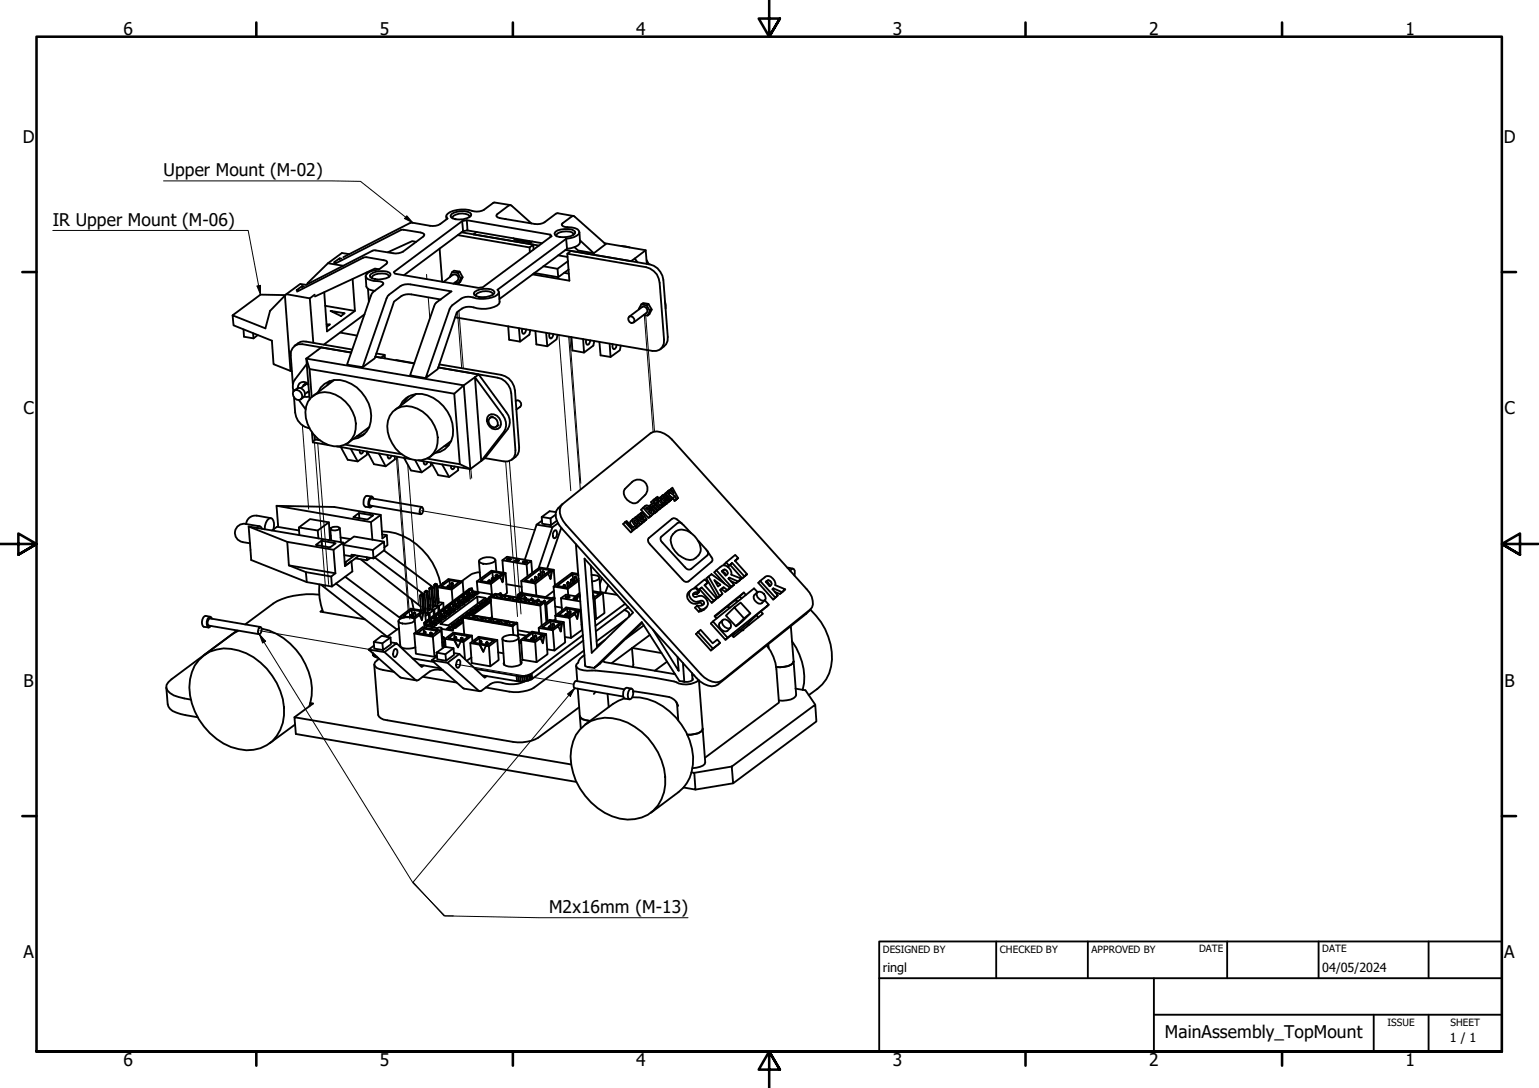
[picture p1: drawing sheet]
<svg xmlns="http://www.w3.org/2000/svg" width="420mm" height="297mm" viewBox="0 0 420 297" stroke-linecap="round" stroke-linejoin="round" font-family="sans-serif">
<defs><g id="words">
<g font-size="4.8">
<text x="33.7" y="9.6">6</text>
<text x="103.7" y="9.6">5</text>
<text x="173.7" y="9.6">4</text>
<text x="243.7" y="9.6">3</text>
<text x="313.7" y="9.6">2</text>
<text x="383.7" y="9.6">1</text>
<text x="6.2" y="38.9">D</text>
<text x="410.5" y="38.9">D</text>
<text x="44.6" y="48.1">Upper Mount (M-02)</text>
<text x="14.4" y="61.6">IR Upper Mount (M-06)</text>
<text x="6.4" y="113.1">C</text>
<text x="410.7" y="113.1">C</text>
<text x="6.4" y="187.4">B</text>
<text x="410.7" y="187.4">B</text>
<text x="149.9" y="249.3">M2x16mm (M-13)</text>
<text x="6.4" y="261.7">A</text>
<text x="410.7" y="261.7">A</text>
<text x="318" y="283.4">MainAssembly_TopMount</text>
<text x="33.7" y="290.9">6</text>
<text x="103.7" y="290.9">5</text>
<text x="173.7" y="290.9">4</text>
<text x="243.7" y="290.9">3</text>
<text x="313.7" y="290.9">2</text>
<text x="383.7" y="290.9">1</text>
</g>
<g font-size="3.4">
<text x="241" y="265.4">ringl</text>
<text x="361" y="265.5">04/05/2024</text>
<text x="395.9" y="284.6">1 / 1</text>
</g>
<g font-size="2.7">
<text x="241" y="260.1">DESIGNED BY</text>
<text x="273" y="260.1">CHECKED BY</text>
<text x="298" y="260.1">APPROVED BY</text>
<text x="327.3" y="260">DATE</text>
<text x="361" y="260">DATE</text>
<text x="378.8" y="280.1">ISSUE</text>
<text x="396" y="280.1">SHEET</text>
</g>
</g></defs>
<!-- layer: Tweak Trail (ISO) -->
<g fill="none" stroke="#000" stroke-width=".27">
<path d="M116.5 74.9v1.3M124.3 77.1v.5M124.7 77.3v.3M116.9 81.1l.4 5.8M124.9 85.2l1.1 15.3M125.3 84.9l1.2 15.7M152.6 91.5l3.2 42.5M155.3 91.9l3.1 41.8M155.6 92l3 39.9M175.9 85.9l2.4 32M176.3 86l2.4 31.8M82.5 116.1l1.8 22.9"/>
<path d="M85.9 120.8l2.9 39.4M86.7 121l3 38.6M108.2 124.6l3.2 42.3M108.5 124.7l3.4 44.3M111.3 126.9l2.9 38M115.1 139.4l30.9 5.3M128.1 128.1l.3 2.7M128.5 127.9l.3 2.6M138 126l3.3 42.3M139.1 125.8l3.1 41.8M70.9 172.2l29.8 5.1M124.5 181.3l32.1 5.5"/>
</g>
<!-- layer: Visible (ISO) -->
<g fill="none" stroke="#000" stroke-width=".51">
<path d="M121.9 59.1v.8M123.3 58.5a5.4 5.4 0 0 1 5-.4l.4 .4-.1 .4a4.9 4.9 0 0 1-5.5 .4l-.1-.4zM128.1 59.3v-.4a3.7 3.7 0 0 0-4.6 .4l.1 .3M137.9 59.8h.1M139.4 56l-4.6-.7-2.7 2a4.7 4.7 0 0 1-4.1 0 7.9 7.9 0 0 0-5.8 1l-.3 .5v.4l.3 .5a5.1 5.1 0 0 1-4.8 1.9l-4.7-.8-.9 .1-18.1 9.3M156.6 59l-4.6-.8-3.3 2.5a4 4 0 0 1-2.8 .4l-9.4-1.6-.6-.1-.4-.6 3.8-2.8 .3 .1 5.5 4.9M81.1 79.6l18.5-9.4 5.2 .8 .9 .4v.3l-.2 .4-2.1 1.5a4.3 4.3 0 0 0-3.6 1.7l.1 .4a5 5 0 0 0 3.9 1.1l.5 .2 .3 .5-3.1 2.6-6.8 19.5 4.3 .7 6.5-18.8 .7-1.1 3.1-2.3a4 4 0 0 1 2.8-.5l11.2 2-4.6 3.4-6.7 19.5 4.2 .7M82.5 78.1v.4M83 78.2l-.5-.1-1.5 1.1 .5 .1M88.5 79.8l.8 10.7 7.6-5.6M89.5 71.9l4.2 .7M91.2 72.1l18.5-9.4 5.2 .8 .9 .4-.2 .7-5.6 4.1a4.2 4.2 0 0 1-2.7 .4l-5.1-.8-.5 .1-18.1 9.4-1.6-.3-3.8 2.8-4.5 4.6-1.2 4.7-9-3.5 .3 2.7 10.4 4.2 .5 6.4 4.6 1.9"/>
<path d="M92.7 70.5v.4M93.2 70.6l-.5-.1-1.5 1.1 .5 .1M95.4 69.4l-2.1-.3-3.8 2.8-5.6 5.7M96.3 76.2l.6 8.7-8.1-1.4M99.8 75.4l.2 2.8a2.25 2.25 0 0 0 2.3 1.2M100.1 74.4v.4M100.5 78.8l.2 3.5M101.2 74.9a5.5 5.5 0 0 1 5.2-.4l.2 .4a1.94 1.94 0 0 1-2.2 1.3 4.5 4.5 0 0 1-3.3-.5l-.1-.5zM103.5 73.5l-1.1-.2-16.4 7.6M106.2 75.6v-.3a3.4 3.4 0 0 0-3.7-.4l-1 .7 .1 .4M107.5 74.3l18.7-13.9 1.2-.3 22.8 4 .4 .4-18.8 13.9-1.2 .2-22.8-3.9zM113.6 66l-1.1-.2-6.6 3.1"/>
<path d="M120 67.9l.7 9M121 77l2.7-2a1.09 1.09 0 0 1 1.5 1.2l-.3 .4-1.1 .9M123.4 74.3l1.6 .2 .5-.3 .8 1.5M124.2 77.1l1 .2M125 74.5l.8 1.6 .5-.4-.6 1.2-.5 .4 .6-1.2M125 64.2l19.6 3.3M125.5 74.2l-1.5-.3-.6 .4-.5 1.3M126 63.4l21.1 3.6M126.2 60.4l.2 2.7-16.2 12.1M127.4 60.1l.2 2.8-1.2 .2M127.6 62.9l20.4 3.5M129.6 79.7a5.4 5.4 0 0 1 5.1-.4l.3 .4-.1 .4a4.9 4.9 0 0 1-5.4 .4l-.2-.4z"/>
<path d="M130.1 63.3l-.8 .7M140.1 65l.5 .5 4.3 .7M144.5 65.8l.4 .4M144.6 67.5l1-.7 .1 1.3M144.6 67.5l.1 1.4M145.3 65.9l-.4 .3M145.9 74.5l6.5 1.2M150.2 64.1l.1 .6M151.6 63.3a5.6 5.6 0 0 1 5.1-.3l.3 .3a2.04 2.04 0 0 1-2.2 1.4 4.1 4.1 0 0 1-3.3-.6l-.1-.4zM152.2 73.4l.2 2.3 2.9-2.1M152.4 69.7l2.5 .5M154 74.5l1.3 .2"/>
<path d="M154.4 68.2l23 4a4.8 4.8 0 0 1 3.7 4.2l1.2 15.6a3.4 3.4 0 0 1-2 3.4M154.6 65.2l-18.8 13.9 .3 .5a1.79 1.79 0 0 1-1.8 1.6 9.3 9.3 0 0 1-5.8-.1 3.6 3.6 0 0 0-2.6 .4l-2.5 1.9-.7 1-6.5 18.8 3.3-2.4 5.2-15.5a4.7 4.7 0 0 1 5.6-1.1 7.1 7.1 0 0 0 6-1.3l.1-.5-.2-2.7M154.6 65.2a5.4 5.4 0 0 0 3.4-1.3l.2-.4a1.88 1.88 0 0 0-2.2-1.4 3.2 3.2 0 0 1-2.6-.6v-.3l.2-.3 2.9-2 8.9 7.8-3.3 2.4-3.7-3.5M154.6 65.2l.2 2.7-18.5 13.7M154.9 69.3l21.5 3.6a4.8 4.8 0 0 1 3.7 4.3l1.2 15.6a2.68 2.68 0 0 1-3.2 3l-53.8-9.2M155.1 71.3l-2.9 2.1-3.9-.7M155.9 68.5l-1 .8 .5 7.3-10-1.7M156.5 64.1v-.4a4 4 0 0 0-4.6 .4l.1 .4M156.8 67.5l1 .9 4.3 .7M158.2 63.4l.2 2.7a2.56 2.56 0 0 1-2.4 1.6l-1.2 .2M165 66.4l11.3 1.9 .3 3.8M169.7 67.2l2.3 .3"/>
<path d="M173.3 70.6l.8 1M173.3 70.6l-1 .7M176.3 68.3l-3 2.3M176.5 71l.7 1.2M66.5 90l.1 1.9 2.6 .5 1.2-.9M69.1 91l.1 1.4M77.8 80.7l1.5 20.6M77.9 80.6l-6.8-.2-7.6 5.7M78.2 80.3l6.4 1.2 1.3-1.1M80.4 94.4a3.3 3.3 0 0 1 3.2-1.1l12.5 2.1M83.6 97.9l.9 2.9 .6 7.6M83.6 97.9l43 7.3-2.6 2.3-39.5-6.7"/>
<path d="M83.6 97.9l.9 11.2M83.8 99.4l-3.3 4.2a3.4 3.4 0 0 0-.4 3.2M84.6 81.5l.9 12.1M87.7 94.9l-4.1 3M89.2 88.6h.9l-.9 .6M90.2 84.9l3.9 .6-1 .8zM92.8 90.8l4.7 .8M95.9 96.3l-13.4-2.3a2.71 2.71 0 0 0-3.1 3.1l.5 7.7M99.5 85.8l-11.1 8.3M102.7 96.5l2.3 .4M105.1 97.8l-.1-.9-1 .7-1.5-.2 10.6 1.8M108.1 98.3l5 .9"/>
<path d="M120 99.5l16.8 2.8a4.7 4.7 0 0 1 3.8 4.3l1.1 15.6a3.3 3.3 0 0 1-2 3.3M120.3 81.8l-8-1.4a5 5 0 0 0-4.7 1.9l-5.3 15.5-3.3 2.5M134.6 80.5v-.4a3.8 3.8 0 0 0-4.7 .3l.1 .4M138.7 89.1l.3 3.7 3 .5M141.7 89.6l.3 3.7 2.5-1.9 .3-1.2M142.6 89.8l-.1 .6 .4 .8 .3-.2 .4-1M146.2 90.3l.2 3.7 3 .5 2.6-1.9 .2-1.2M149.1 90.9l.3 3.6M150 91l-.1 .7 .4 .7 .3-.1 .5-1.1M156 92.1l.3 3.6 3.1 .6M159.2 92.6l.2 3.7 2.6-2 .2-1.2M160 92.8v.6l.3 .8 .4-.2 .5-1.1"/>
<path d="M163.6 93.3l.4 3.7 2.7 .5 2.5-1.9 .3-1.3M166.4 93.8l.3 3.7M167.3 94l-.1 .6 .4 .8 .6-.6 .1-.6M171.8 86.5l3.5-2.7a1.09 1.09 0 0 1 1.5 1.2l-.3 .4-3.5 2.7M171.8 86.4a1.13 1.13 0 0 1 1.4 1.3l-.3 .4-.5 .1a1.06 1.06 0 0 1-.6-1.8zM175.1 83.1l1.4 .3 .5-.4 .9 1.5M175.8 86l1 .2M176.5 83.4l.9 1.5 .5-.4-.6 1.3-.5 .4 .6-1.3M177 83l-1.4-.3-.5 .4-.7 1.3M181.5 82.3l.2 2M79.3 101.3h.4M80.1 106.9a1.51 1.51 0 0 1 2 .1 1.51 1.51 0 0 1 .1 2 1.62 1.62 0 0 1-1.8-.4 1.62 1.62 0 0 1-.3-1.7z"/>
<path d="M80.1 106.7v.2M80.3 108.4l.3 4.2a4.6 4.6 0 0 0 3.9 4.3M80.3 106.6l.8-.5a1.52 1.52 0 0 1 1.8 .5 1.52 1.52 0 0 1 0 1.8l-.8 .6M81.6 109.2l1.8 2.5M83.3 104.8l-.1 .3M83.4 104.8l-.1 .2M83.6 104.8l-1.5 1.2M84.1 104.8a1.65 1.65 0 0 0-1.8-.4 1.65 1.65 0 0 0-1 1.6M84.2 105l-1-.2-.5 .7M84.3 107l-.4 .1M84.3 106.8l-1.1 .8M84.5 108.3h-1.4"/>
<path d="M84.9 108.6a6.2 6.2 0 0 1 8.1 0 9.3 9.3 0 0 1 3.8 10 5.6 5.6 0 0 1-8.5 2.2 9.1 9.1 0 0 1-4.2-11.1zM85.2 118l.2 2.8M85.9 118.9l.1 1.1M86.9 107a5.7 5.7 0 0 1 7.5-2.9 10.2 10.2 0 0 1 6.4 12.5 5.3 5.3 0 0 1-4.4 3.3M90 104.1l-.7 1M91.2 103.7l-5.7 4.4M99.5 118.5l-2.1 .6M100.8 116.6l-5.7 4.3M107.3 112.4a6.2 6.2 0 0 1 8.1 0 9.3 9.3 0 0 1 3.7 10 5.6 5.6 0 0 1-8.5 2.2 9 9 0 0 1-4.2-11.1zM109.2 110.9a5.7 5.7 0 0 1 7.5-3 10.2 10.2 0 0 1 6.5 12.5 5.3 5.3 0 0 1-4.5 3.3M111.5 108.3l-1.3 1.8M113.6 107.6l-5.7 4.3"/>
<path d="M119.6 100.3l16.2 2.8a4.7 4.7 0 0 1 3.8 4.3l1.1 15.5a2.6 2.6 0 0 1-3.1 3.1l-5.2-.9M124 107.5l1.5 19.2M129.7 103l7.5 10.3a4 4 0 0 1 .4 4.5l-6.2 8zM133.4 113.4a2.36 2.36 0 0 1 2.7 .5 2.36 2.36 0 0 1 .4 2.7 2.21 2.21 0 0 1-2.4 .3 2.21 2.21 0 0 1-1.2-2.1l.1-.8zM133.9 114a1.58 1.58 0 0 1 1.7 .6 1.58 1.58 0 0 1 0 1.8 1.5 1.5 0 0 1-2-.5 1.5 1.5 0 0 1 .3-1.9zM134.3 113.7l-.6 .4M136.1 116.1l-.6 .4M140.8 109.5v-.1a1.09 1.09 0 0 1 1.5 1.2l-.3 .4-1 .8M75.5 138.1l15.7 .3 12.7 2.2M85.4 120.8l4.3 .7M87.3 120.2l-1.3-.2-.6 .8M91.9 121.9l1.1 .1"/>
<path d="M94.2 121.4l15.5 2.6M95.8 122.5l1.9 3.5 2.5-1.9-.1-.9M95.8 122.5l4.5 .8 1.8 3.4 3.2 .6 2.5-1.9v-.8M95.8 122.5l-2.8-.5 1.9 3.5 2.8 .5M98.2 122.9v.6l.5 .4 .6-.8M100.3 123.3l3.1 .5 1.9 3.5M101.5 135.6l-1.2-.2a1.45 1.45 0 0 0-1 1.7l.1 1 .4 .3 1.2 .1M102 136.2l-.5-.6a2.11 2.11 0 0 0-.5 2.9l.7-.3M103.4 123.8l6.9 1.2M105.8 124.3l.2 .8 .4 .1 .5-.8M112.1 125.3l-1.8-.3 1.9 3.4 2.9 .6M113.3 125.7l1.8 3.3 2.6-1.9-.1-.8"/>
<path d="M114.3 125.7l3.4 .6 1.9 3.4 3 .5 2.5-1.8-.1-.8M114.8 138.7l.3-.3a1.14 1.14 0 0 1-.2 2 1.19 1.19 0 0 1-.1-1.7zM115.2 138.4l-13.7-2.3a1.31 1.31 0 0 0-.4 1.9l13.8 2.4M115.6 125.9l.3 .9 .3 .1 .5-.8M116.6 125.2l8.9 1.5M117.7 126.3l3 .5 1.9 3.4M120.7 126.8l7.7 1.3M122.5 121.5l-1.2 .3M123.1 127.2v.5l.5 .4 .5-.7M123.1 120.4l-5.7 4.3M125.5 126.7l2.9 1.4M132.4 125.1l6.2-8a3.8 3.8 0 0 0-.4-4.5l-7.5-10.4-4.1 3 1.8 22.9"/>
<path d="M132.4 125.1l-4 3M151.8 139.8l-1.7-.2-2.2 1.5 .1 1.9 2.4 .4-.1-1.9-2.4-.4M153.5 137.7a3.7 3.7 0 0 0-.8 5.7l37.5 41.8a4.8 4.8 0 0 0 5.8 1.7l24-19.3 1.3-1.2M153.6 137.6l24-19.3a4.8 4.8 0 0 1 5.9 1.7l36.7 40.8a4.9 4.9 0 0 1 1.5 5l-24.6 20a4.7 4.7 0 0 1-5.8-1.7l-36.8-40.9a5 5 0 0 1-1.4-5zM172.5 131.6l-1.9 1.9a2.88 2.88 0 0 0 2.9 3.9 7.6 7.6 0 0 0 3.1-3.1 2.51 2.51 0 0 0-1-3 2.51 2.51 0 0 0-3.1 .3M175.6 138.6l-.6 .6 2 2.2 1.3-1.1M175.6 138.6l.8-.6a.81 .81 0 0 1 1 .9 .94 .94 0 0 1 .9 .5 .94 .94 0 0 1-.1 1l-.6 .5zM176.3 138.7l.3-.2a.33 .33 0 0 1 .4 .3 .33 .33 0 0 1-.2 .4zM176.6 138.5l-.2 .3M177.1 139.6l.6-.2 .2 .5-.3 .2zM177.2 138.4l.3-.3 .4 .4M177.4 138.9h.1"/>
<path d="M177.4 139.4l-.2 .2M177.5 138.1a.86 .86 0 0 1 1.4-.3l1.1 1.2M177.7 137.7l-.5 .6M177.9 138.5l.2 .2-.3 .2M177.9 138.5l-.4 .4zM177.9 138.5l.4-.5 .3 .1-.5 .6M178.3 136.6l.4 .4-.5 .5M178.6 137.1l.3 .4-.1 .2M178.6 138.2a.81 .81 0 0 0-.3 1 .81 .81 0 0 0 1 .4l.2-.5 .1 .1-.1 .2M178.9 137.5l.2-.1-.3 .3M179.1 137.4l1 1.1h.6l.2-.3-.3-.4-.3 .2M179.1 135.9l-.4 .4"/>
<path d="M179.2 138.8l-.3 .3-.2-.4 .1-.2 .4 .3-.3 .3M179.4 139.6l-1 .6M179.5 136.4l-.1 .1M179.6 139.2l.4-.2-.7 .7M179.8 136.8l-.4 .3 .8 .9 .4-.2M179.8 136.9l-.4-.4-.3 .3-.5-.5-.9 .8 .4 .4M179.9 136.7l1.1 1.1 .2 .1 .6-.4-.4-.4M179.9 136.7l-.1 .1-.7-.9 .4-.3 .4 .5 .4-.3 .3 .4-.3 .2 .8 .9 .3-.2M179.9 136.7l-.4 .5M180.6 136.2l-.3 .3M180.8 138.4l-1 .7M180.8 135.2l-.5 .6"/>
<path d="M181.2 135.6l.5 .1-.5 .4zM181.4 137.1l-.2 .2M181.6 134.7l1.6 1.7-.6 .6 .9-.9-.3 .3M181.7 137.7l-1 .7M181.9 136.2l.2 .2M182.3 135.8a1.07 1.07 0 0 0-1.4-.6 1.21 1.21 0 0 0 .3 1.6 1.21 1.21 0 0 0 1.6-.1l.1-.2-.4-.4-.6 .5M182.3 134.2l-.3 .3M182.4 136.3l-.5 .4-.4-.3 .8-.6-.7 .7M182.4 136.1v.2M182.4 136.3l-.3 .3M182.6 136.9l-1 .8M182.8 135.3l1 .7 .3 .8 1-.9-.4 .4"/>
<path d="M182.8 133.8l.8-.7 1.5 2.8M183.2 133.5l.8 1.2-1.2-.9-.5 .4-.1 .5-.2-.3-.8 .7M183.8 136l.5-.6-1.9-1.3 .4 .5-.3 .4 1 1.1M184.3 135.4l.4 .9-.6 .5M66.2 148l2.1 .3M67.1 143.1l3.8 .6M67.1 143a2.51 2.51 0 0 0-2.9 2.1 2.51 2.51 0 0 0 2 2.9M67.9 143.7l10.5 4.2M70.1 144.1l.4-.4h.4l.7 .7M70.1 140.8l3.9 .7M70.1 140.8a2.51 2.51 0 0 0-2.9 2.3M72.3 144.5a3 3 0 0 1 1.6-3 1.73 1.73 0 0 1 .9 2.1l-.1 .9"/>
<path d="M74.7 144.5l-.5 .3M74.7 144.5l.9-.7 6.1 1M78.9 154.4l4.6 1.8 6.9 1.2M78.9 154.4l12.7 2.1M81.6 144l5.1 .8M81.7 146.1l-.1-2.1 3-2.3 5.2 .9 .3 4.6-.4 .3M83.5 156.2l.3 2.7M86.2 148.8l1.6-1.2 3.8 .7-1.5 1.2zM87.2 159.6a17.2 17.2 0 0 0 1 7.5M87.6 159.6l18.1 14.2M87.8 147.6l.1 1.4M89.8 142.6l-3.1 2.2 .2 2.2"/>
<path d="M90 146.2l.3 .1M90.2 144.4l.2 3.2M90.4 144.1a2.26 2.26 0 0 1 2.4 .1 1.85 1.85 0 0 1-2.6 .2zM91.1 150.1l2.6-2 .5 6.4 1.7-1.3 .3 2.8-5.6 4.1-.2-2.7 1.2-.9zM91.1 150.1l-12.7-2.2 .5 6.5M91.7 159.3l16.7 12.6M92.8 144.2l.3 3.9M93 146.7l2.7 .5M93.7 148.1l-25.8-4.4 .7 9.2 15.2 6 6.8 1.2M93.7 148.8l8.1 1.4M94 151.6l1.9 .3M94.1 153.4l.3 .1"/>
<path d="M94.2 157.5l15 11.2M96.5 141.2l1.5-1.1 3.9 .6-1.6 1.1zM96.5 151.5l-.6 .4v-.5l6.1 1 3-2.2-.2-2.3-3 2.3 .2 2.2M96.9 151.6l-2.5 1.9v.9l-.2-.1M98 140.1l.1 1.4M98 151.8l-3.6 2.6M98.5 152.7l16.4 12.9M100.1 152.1l.1 .9-3.2-.6M101.2 152.3l-1 .7M101.3 142.5l-25.8-4.4 .4 5.7M101.7 147.4l-.4-4.9 2.6-1.9 .5 6.4 1.2-.9 .2 2.7-.9 .7M102.3 152.2l13.7 10.2"/>
<path d="M104.3 145.1a16.7 16.7 0 0 1 14.8 10.5l1.2 4.2M104.3 145.9l1.3 .2M104.8 147.9l-8.2-1.4-2.9 2.1M104.8 150.3l13.8 10.3M118.5 159.7l.4 5.3M118.9 159.4l.1 .4-.5-.1 .4-.3 .4 .2M118.9 159.4h-.1M119.3 159.6l-.3 .2 .4 5.3M119.3 159.6l.5 5.2M121 159.2l1.4-1.1 3.9 .6 .3 3.2M121 159.2l-1.6 1.1 .4 4.1M122.4 159.9h.1"/>
<path d="M122.4 159.9l-.2 .2M122.4 159.9l.2 .2h-.4M122.7 158.4l.2 2.2M123.2 159.3l.1 1.2M123.4 159.1h.1M123.4 159.1l-.2 .2M123.4 159.1l.2 .3-.4-.1M123.6 159.3l.1 .8M126.3 158.7l-3 2.3M130.7 153.2l.4 4.8M130.8 153a3.8 3.8 0 0 1 4.3-.4l.2 .3a3 3 0 0 1-3.4 1l-1.1-.6zM131 156.3l-2 .3-3 2.1"/>
<path d="M131.1 158.6l3.3-2.5 2.7 .5-3.3 2.5zM133.2 158.7l.3-.3 .2 .3 .2-.2 .1 .5M133.3 159l-.1-.3h.5v.4M133.5 158.4h.2M133.6 158.5h.3M134 159.4l2.5-1.9 .7 1.5 .3-2.2 .5-.4 .4 5.5-.7 .6M134.2 157.9l.3-.2 .2 .3 .2-.2 .1 .4M134.4 156.1l.1 1.6h.2M134.6 157.7l.3 .1M134.7 158.4v-.4l-.5-.1 .1 .8M135.3 157.1l.3-.1 .1 .3 .3-.2v.4M135.3 152.9l.2 3.1"/>
<path d="M135.6 157l.4 .1M135.6 156.9l-.1 .1M135.7 157.7v-.4l-.4-.2v.9M137.5 156.8l-.3 2.1M137.5 156.8l-1 .7M138 156.4l-3.8-.6-4 2.9M138.2 159.5l4.2 .7M138.4 152.6h1.1a.86 .86 0 0 1-1.2 .2zM138.7 152.9h.5M140.6 153h1.1a.81 .81 0 0 1-1.2 .1zM141.4 153.2l-.6 .1M142.7 153.3h1.2a.86 .86 0 0 1-1.2 .2z"/>
<path d="M142.8 152.8l2.2 .3M142.9 152.8l-4.5-.8-1.2 1M143.3 158.5l4.2-3.3 2.7 .5-4.3 3.2zM143.6 153.6l-.5 .1M143.8 154.1l-6.6-1.1 .2 3.3M145 158.4v.4M145.2 158.2l-.2 .3 .5-.1M145.2 158.2h.1M145.3 156.4l-.3-3.3-1.2 1 .2 3.2M145.3 158.2l.2 .7M146 157.7l.1 1.1M146.2 159.3l3.5-2.7 .6 1.5 .4-2.2 .5-.3 .3 4.3"/>
<path d="M146.2 157.5l-.2 .2h.5l-.2-.2M146.2 157.5h.1M146.5 143.2l4.3 .7M146.5 157.7l.1 .8M147 156.9l.1 1.2M147.2 156.7h.1M147.2 156.7l-.2 .2M147.3 156.7l.1 .3-.4-.1M147.5 155.2l.2 2.4M147.5 156.9l.1 .8M148 142.2l-1.5 1-3.2 9.6M148 156.1l.3-.2 .2 .3z"/>
<path d="M148 156.2l.1 1.1M148.2 156h.1M148.5 156.1l.1 .9M150.6 155.9l-.4 2.1M150.7 155.9l-1 .7M151.2 145.1l.3-.3h.3a1.58 1.58 0 0 1-.5 2.2 1.47 1.47 0 0 1-.1-1.9zM151.2 155.6l-3.9-.7-5 3.7M151.4 159.6h.4M151.7 140.5l-1.4 1M152 142.2l-1.6 1.2M152.3 142.9l-1.5 1-3.7 11.2M153.2 144.1l-3.8 11.1"/>
<path d="M153.8 159.9l.1 .4M154 159.7l-.1 .2 .4-.1M154 159.7l.1 .1zM154.1 159.7l.2 .1M154.3 159.9l.1 .5M154.8 159.2l.1 1.1M155 159l-.1 .2 .4-.1M155 159h.1M155.1 158.9l.2 .2 .1 .8M155.8 158.4l.1 1.2M156 158.2l-.1 .3 .4-.1-.2-.2M156 158.2h.1"/>
<path d="M156.3 156.8l1.6 .2M156.3 158.4l.1 .8M156.8 157.7l.1 1.1M157 157.5l-.1 .2h.4l-.2-.2M157 157.5h.1M157.2 148.6l2.6 33.2M157.4 157.7v.8M157.9 156.7l-1.8-.3-5 3.7M158 158l-3.3 2.5-2.6-.6 4.2-3.1 .2 2.3M158 158.5l-3 2.3M159.6 152.5l13.2 14.7-11.3 11zM161.3 154.4l1.7 22.4"/>
<path d="M161.5 157a2 2 0 0 1 2.1 .7 2.06 2.06 0 0 1-2 1M163.6 157.7l.4 4M164.3 157.8l-.5 1.7M166.1 159.7l-.9 2.1M170.7 142.5l-.6 .6 2.1 2.2 1.5-1.3M170.7 142.5l.4-.3 1.6 1.9 .7-.5 .3 .4-1 .8zM172.7 144.8l-.5 .5M172.8 141.7l-.6 .6a1.07 1.07 0 0 0 .6 1.6M172.8 141.7a.88 .88 0 0 1 1.4 .5l.4 .5v.6a.81 .81 0 0 1-1.1 .2 1.27 1.27 0 0 1-.7-1.8zM173.2 142.1l.2-.1 .5 .4 .2 .7-.7-.3zM173.5 141.2l1.9 1.5-.6 .5M174.2 140.6l.9 1.3-1.2-.9-.7 .5"/>
<path d="M174.5 143.5l-1 .7M174.6 140.4l.7-.6 1.2 2M174.9 140.1l.9 1.2-1.2-.9-.7 .6M175.4 142.7l.4-.3-1 .8-.1-.1M175.8 142.4l-.9-1.3 1.2 .9-.5 .6M176.1 142l.4-.2-.9 .7M177.6 140.9l-.6 .5M184.4 145.1a4.1 4.1 0 0 1 5.2 1.3 4.5 4.5 0 0 1 1.4 4.7 2.98 2.98 0 0 1-4.7 1.1 5.2 5.2 0 0 1-3-5.7zM186.2 143l-1.4-1.2-1-.3-6.7 5.4a1.23 1.23 0 0 0 .3 1.7l8.9 9.6a1.22 1.22 0 0 0 1.7 .5l6.5-5.7v-.4l-1.5-2.2M188.7 145.5l-2.1-2.2a1.14 1.14 0 0 0-1.6-.5l-4.5 3.7a1.14 1.14 0 0 0 .3 1.6l6.2 6.8a1.22 1.22 0 0 0 1.7 .5l4.4-3.8a1.14 1.14 0 0 0-.3-1.6l-2.2-2.4M193.2 159.1l-.9 .7M193.4 157.4l-.6 .5 3.2 5.3 1.2-1.1"/>
<path d="M193.4 157.4l.8-.6 5.1 3.7-.7 .6-1.1-.8-.9 .7 .6 1.1-.7 .6zM195 158.4l1.7 1.2-.7 .5zM195.6 155.7l4 4.5-.5 .6M197 155.9a.86 .86 0 0 1 1.2-.2 .86 .86 0 0 1 .3 1.1l-.4 .3zM197.2 156l.6 .4 .3 .7M197.2 156v.1M197.7 155.5l-.5 .5M198.2 153.5l.8 .9-.3 .3 .6-.5 3.3 3.7 1.4-1.1-.8 .5M198.9 158l.2-.3-.2 .3 1.5 1.6M199.1 157.7l2.4 1-.6 .5M199.3 154.2l.6-.5-.9 .7M199.5 158.7l1.4 .5 1.5-1.2-.9 .7"/>
<path d="M199.9 153.7l3.3 3.6-.6 .6M200.7 153.1l.8-.7-.8 .7 3.3 3.7M201.5 152.4l-.8-.9-3 2.6 .2 .3M202.4 158l-2.8-1.1a2.1 2.1 0 0 0-2.6-2.4l-2 1.8 2.8 3M207.5 158.6l-.5 .5 4.1 4.6 1.2-1.2M207.5 158.6l1.2-.9a1.71 1.71 0 0 1 2.8 .8l.1 1.3 2.8 1.1-.9 .8-2.4-1.1-.2 .2 1.4 1.7-.7 .6zM209 158.8l.7-.4a.94 .94 0 0 1 .9 1.2l-.5 .5zM209.7 158.4l-.5 .5a1.1 1.1 0 0 1 .9 1.1M215 155.1l1.5 .1M215.8 155.9l.3-.5h.6l.3 .4-.1 1.3M57.4 168.4l-1.3-.3a1.92 1.92 0 0 0-.5 3l1.4 .2M57.9 169l-.6-.6a2.02 2.02 0 0 0-.5 2.9l.7-.4"/>
<path d="M64.7 172.1l-18.7 14.1a1.82 1.82 0 0 0 .4 3 13.4 13.4 0 0 0 5.7 1.8M65.1 172.2l-1.9 1.1-7.5 5.6M70.8 171.3l.3-.1a1.26 1.26 0 0 1-.4 2 1.38 1.38 0 0 1 .1-1.9zM71.1 171.2l-13.8-2.4a1.25 1.25 0 0 0-.3 2l13.8 2.4M71.4 171.6a17.9 17.9 0 0 1 13.7 18.3l-.4 2M87.1 162.4a20.2 20.2 0 0 0-12.5 2.4l-7.7 5.7M88 166.6l-.5 .4 .7 .1M88.2 167.1l11.4 2M101.8 178.3l.1 .6-.1-.5M101.9 178.5l.1 .6-.1-.2M102 175.2l2.4 .4 .2 1.9-2.4-.4-.2-1.9 2.2-1.6 2.4 .4 .1 1.9-2.1 1.6M102.1 176.3l-1.5 1"/>
<path d="M102.2 178.7v.5l-.2-.1M102.5 178.9v.5l-.3-.2M102.9 179.2v.3l-.4-.1M102.9 179.5l.3 .1M103.5 179.9a1.48 1.48 0 0 0-1.1 1.9l.5 .6 .7 .3 4 .7M105 178l3.3-2.4 6.8 6.5 .6-.4M106.6 174l-2.2 1.6M106.7 175.4l1.6 .2M107.6 177.5l.3-.3h.3a1.49 1.49 0 0 1-.4 2.2 1.47 1.47 0 0 1-.2-1.9zM108.8 169.5l.5 7M108.8 169.3a3.9 3.9 0 0 1 4.2-.4l.2 .4-.2 .3a3.9 3.9 0 0 1-4.2 .1zM108.9 171.5l-3.2 2.3"/>
<path d="M109.3 176.1l-.1 .3a4 4 0 0 0 4.2 .3M110.4 168.6l-1.2-.2v.6M112.1 167.9h.1M112.1 167.9l-.2 .2M112.1 167.9l.2 .3-.4-.1M112.3 163.6l.6 2.6M112.4 166.5l2.7 .4-2.3 1.7h-.4v-.5M112.4 166.5l-2.3 1.7 1.8 .3v-.4M112.4 166.5l.2 2.1M112.6 179.8l5.8 .9M112.9 167.4l.1 1.2M113.1 167.2h.1"/>
<path d="M113.1 173l.4 5.5 5.1 .8M113.1 167.2l-.2 .2M113.1 173l5.1 .8M113.2 169l1.4-1.1 .6 1.4 .4-2.1 .4-.4 .3 2.8M113.2 167.2l.1 .2h-.4M113.2 169.2l.3 3.4M113.4 167.4l.1 .8M114 172.8l1.6-1.2 3.9 .7-1.6 1.2zM114.6 162.6l.3 4M115.1 162.3l.1 .4-.6-.1 .4-.4 .5 .2M115.1 162.2l-.2 .1M115.5 162.4l-.3 .3 .3 4"/>
<path d="M115.5 167.1l-.4 2.1M115.5 162.4l.3 4.3M115.6 167.2l-1 .7M115.6 171.6l.1 1M115.7 172.6v.5M115.8 166.3v.1M115.8 170l.1 1.4M116 172.4h.1M115.9 161.6l.4 5.3M115.9 172.4l-.2 .2M116 172.4l.1 .2h-.4M116 170.2l.3 .7 3.1 .6v.4"/>
<path d="M116 166.8l-3.9-.6-2.9 2.2M116.1 167.2l1.2 .2 1.3-1 .1 1.4M116.1 167.4l.9 .2 .3-.2 .1 1.4M116.1 168.2l.9-.6 .2 1.4M116.2 166l-.4 .4M116.2 172.6v.6M116.3 166.2l-.5 .3M116.3 161.3l.2 .4-.6-.1 .4-.3 .5 .2M116.4 161.3h-.2M116.7 170.8l-.4-.8 .2 .8-.2-.8 .8-.5 .4 1.5M116.8 161.5l-.3 .2 .3 5.3M116.8 161.5l.4 5.2"/>
<path d="M116.9 163.1l.5 .4M117 169.4v.1M117.1 169.4l.2 .8M117.1 169.5l-.7 .6M117.2 166.2l1.4 .2 1.2-.9 .2 1.4M117.2 166.4l1.2 .2v1.4M117.2 160.6l.4 5.3M117.3 170.2l-.7 .5M117.4 172.9l.1 .5M117.4 170.3l1.7 .2M117.5 165.3l-.4 .2M117.5 165l-.4 .4"/>
<path d="M117.6 160.4l.1 .4-.5-.2 .4-.3 .4 .2M117.6 172.7l-.1 .3 .4-.1-.2-.2M117.7 172.7h.1M117.7 160.3l-.2 .1M117.9 172.8l.1 .7M118 169.8l-.5-.7 .3 .7-.3-.7 .9-.5 .4 1.4M118 160.5l-.3 .3 .4 5.2M118 160.5l.4 5.3M118.2 168.5l.1 .1M118.4 164.2l.1 .1M118.4 168.5l.2 .7M118.4 165.5l1.2 .2 .1 1.4"/>
<path d="M118.4 168.6l-.7 .5M118.7 169.3l1.6 .3M118.7 169.3l-.7 .5M118.8 164.1l-.4 .4M118.8 164.3l-.4 .3M118.9 170.7l-.3-.2-.9 .5M119.2 178.2l2.4 .4 .2 1.8-2.4-.4zM119.3 168.9l-.3-.8h-.2l.3 .8-.3-.8 .9-.5 .4 1.5M119.3 179.2l-1.4 1.1M119.4 171.5l.9-.2 .3 .1-.1 .3M119.4 161.3h.2M119.4 160.3l3.9 .7"/>
<path d="M119.5 167.5l.1 .1M119.6 167.5l.4 .8M119.7 164.4l1.3 .2 .1 1.4M119.7 163.4l-.1 .1M119.7 167.6l-.7 .5M120 168.3l-.7 .5M120 168.4l1.7 .2M120.2 169.7l-.4-.2-.9 .5M120.4 160.1l2.3-1.7 2.7 .5-2.3 1.7zM120.5 172.1l-5.1-.9-2.3 1.8M120.6 173.5v.1M120.8 175.4v1l.4 .1"/>
<path d="M120.8 166.5v.2M120.8 177l-.3-4.9-2.3 1.7 .4 5.5 .7-.5M120.8 166.7l-.7 .5 .3 .7-.3-.7h.2l.2 .7M120.8 166.7l.6 1.4M121 166.5l.2 .8M121 166.7l-.7 .5M121 164.6l-1.2 .9-1.4-.3M121 173.9v.5M121.2 167.4l-.7 .5M121.2 167.4l1.7 .3M121.3 174.2l-.3 .2-.4-.1M121.3 166.2l.4 .8-.2-.8 .3 .8"/>
<path d="M121.3 174.9l-.5 .5M121.4 174.9h.1M121.5 174.9h-.2M121.5 168.8l-.4-.2-.9 .5M121.5 174.4l2.5 .4 1 2 .8-1.7 .8 .1 .3 4.7M121.6 178.6l2.2-1.6 .2 1.8-2.2 1.6M122.1 165.7l.6 1.4M122.1 165.7l-.7 .5M122.1 165.6v.1M122.2 160.1v.4M122.2 165.6l.3 .8M122.2 165.7l-.7 .5"/>
<path d="M122.4 174.2l1.6-1.2 4 .7-1.6 1.2zM122.5 166.5l1.7 .2M122.5 166.4l-.7 .5M122.7 160.1v.4M122.7 171.1l-.8 .6 1.7 .3M122.7 167.8l-.3-.2-.9 .5M122.7 171.1l-.6 .7M122.7 171.1l1.4 .2M123.3 161l.3 3.1M123.4 164.8l-.8 .5 .3 .7-.1-.7 .3 .7M123.4 164.8l.6 1.4M123.4 164.6v.2"/>
<path d="M123.5 164.6l.3 .8M123.5 164.8l-.7 .5M123.8 171.5l-.2 .7-3.1-.5 .2 2.1 .5 .2 .1 .9M123.8 171.6l-.4-.3-.9 .5M123.8 165.5l-.7 .5M123.8 177l-2.4-.4-2.2 1.6M123.8 165.5l1.7 .3M123.9 171.4l-1.1-.2v.4M123.9 178.3l1.5 .2M124 164.3l.2 .8-.2-.8 .4 .8M124 164.3l.8-.5 .4 1.4M124 166.9l-.4-.2-.9 .5"/>
<path d="M124 170.1l-.6 .7M124 174.8l1.8 .3M124 173l.1 1.5M124.1 174.8l1 1.9M124.3 173.8l-.2 .3 .4-.1-.2-.2M124.3 173.8h.1M124.6 174l.1 .6M124.7 163.7v.1M124.8 170.9l-.8 .4M124.8 163.6l.2 .9M124.8 163.8l-.7 .5M124.8 170.7v.1"/>
<path d="M125 170.5l-.3-.1-.9 .5M125 164.5l-.7 .5M125.1 164.6l1.6 .2M125.2 163.3l.3 .8-.3-.7 .5 .7M125.2 163.4l.9-.5 .4 1.4M125.2 170.4l-1.1-.2v.4M125.3 169.1l-.6 .7M125.3 170.4l-1.3-.3-.8 .6 1.3 .3M125.3 165.9l-.7-.1-.5 .4M125.5 164v.1M125.8 174.3l.1 .5M125.9 162.7l.1 .2"/>
<path d="M126 174.1h.1M126 174.1l-.2 .2M126 169.9l-.7 .5M126 162.7l.4 .8M126.1 174.1l.1 .3-.4-.1M126.1 169.7v.1M126.1 162.9l-.8 .5M126.3 169.6l-.8-.1-.5 .4M126.3 163.5h.1M126.3 174.3l.1 .6M126.4 168.6l1.2-.8 11.2 1.9M126.4 168.6l13.6 2.4"/>
<path d="M126.4 168.6l.3 4.6M126.4 163.6l1.6 .3M126.4 163.6l-.8 .5M126.4 169.5l-2.6 2M126.4 169.3l-1.1-.2-.8 .7 1.3 .2M126.4 169.5l-1.1-.2 .1 .4M126.4 168.9l-.1 .1M126.5 169.8l-2 1.6-.7 .1M126.5 162.4l.3 .8-.3-.8h.2l.2 .8M126.5 162.4l.7-.6 .2 .1 .4 1.4M126.6 165l-.7-.2-.6 .5M126.6 168.2l-.7 .7"/>
<path d="M126.7 163.1h.1M126.8 168.4l-.2 .1M126.9 168.3l-.3-.1-.9 .6 .7 .2M127 168.6l1-.7 1.7 .3-1 .8zM127.2 161.8l.1 .1M127.3 161.7l.3 .8-.7 .6M127.4 161.9l-.7 .5M127.6 162.7l1.7 .2M127.8 161.4l.3 .8-.3-.7 .9-.5-.7 .5 .2 .7M127.8 161.5h.2M127.9 164l-.8-.1-.5 .4M127.9 167.2l-.7 .7"/>
<path d="M128 167.9l.2 .7-.2 .2M128.5 160.8v.2M128.7 161l.4 1.4M128.7 160.8l.2 .8-.7 .6M128.7 167.8v.1M128.7 179.5l-1.3 .9M128.8 160.6l-.7 .2-12.2 9.1-.1 .2 .2 .1M128.8 160.6l-12.8 9.6M128.8 167.7l-.3-.2-.6 .3M128.8 173.5l-5-.8-2.3 1.7 .2 2.2-.5-.1v-1l.3-.4-.4 .4 .2 1M128.8 160.6l.3 .8M128.8 173.5l-2.2 1.7"/>
<path d="M128.8 173.5l.2 1.6M128.9 168.8l-.7-.2v.2M128.9 161.7l1.7 .3M129 167.6l-1.1-.2 .1 .4M129.2 169l1-.7 1.6 .3-.9 .7zM129.2 163.1l-.8-.2-.5 .5M129.2 166.3l-.7 .7M129.2 167.5l-1.3-.3-.9 .7h.4M129.3 175.4l1.6-1.2 3.9 .7-1.6 1.2zM129.9 167l-.7 .5M130 166.9l-.1 .1M130.1 169.1l.3-.1v.2"/>
<path d="M130.2 168.3l.2 .7 .7 .1M130.2 166.7l-.8-.1-.5 .5M130.3 162.9l2.2 .3-10.1 7.5-2.2-.3 10.1-7.5 .1 1.9M130.3 166.6l-1.1-.2v.3M130.4 161.6l-.2-2.9 3.8 .7 .3 2.9M130.4 162.1l-.4-.2-.8 .5M130.4 165.3l-.6 .7M130.5 166.5l-1.3-.2-.9 .6 1.3 .3M130.9 174.2l.1 1M130.9 176l1.8 .3M130.9 175.2l.1 .5M131 175.9l1 2"/>
<path d="M131.1 175l-.1 .2M131.2 166l-.8 .5M131.2 175h.1M131.3 175l.1 .2h-.4M131.3 165.9v.1M131.4 169.4l.9-.8 1.7 .4-1 .7zM131.4 165.8l-.7-.1-.5 .4M131.4 175.2l.1 .6M131.6 165.7l-1.1-.2v.3M131.7 164.4l-.6 .6M131.8 165.5l-1.4-.2-.8 .7 1.3 .2M132.3 168.6l.3 .7 .7 .2"/>
<path d="M132.3 169.5l.3-.2v.3M132.5 165.1l-.8 .5M132.5 165v.1M132.7 164.1l.5-.3 .8 .1-5.3 4M132.7 164.8l-.7-.1-.6 .4M132.7 175.5v.5M132.9 164.7l-1.1-.2v.3M132.9 175.3l-.2 .3 .5-.2M132.9 175.3h.1M133 163.4l-.7 .7M133 175.3l.2 .1v.7M133 164.6l-1.3-.2-.8 .6 1.3 .2"/>
<path d="M133.5 169.8l1.1-.8 1.6 .3-.9 .7zM133.7 164.1l-.7 .5M133.8 164v.1M133.9 163.1l1.3-1 13.6 2.3M133.9 163.1l13.6 2.2M133.9 163.1l.5 5.8M134 163.6l-1-.2-.9 .7 1.4 .2M134 163.8l-1-.2v.3M134 164.3l-5 3.6M134.3 162.5l-.7 .6M134.4 168.4l-.5 .4M134.5 162.6l-.2 .1"/>
<path d="M134.5 169.9l.2-.2v.3M134.6 169l.1 .7 .8 .1M134.6 163l.9-.7 1.7 .2-1 .8zM134.6 162.5h-.3l-.9 .6 .6 .1M134.8 162.4l-5.7-1-.2 .1 1.8 .3-.8 .7-1.8-.3-.5 .3 1.9 .3-.9 .6-1.8-.2-.4 .3 1.8 .3-.9 .6-1.8-.3-.4 .4 1.8 .2-.9 .7-1.8-.3-.4 .3 1.8 .3-.8 .7-1.9-.4-.4 .4 1.8 .3-.8 .6-1.8-.3-.5 .3 1.9 .3-.9 .7-1.8-.4-.4 .4 1.8 .3-.9 .6-1.8-.3-.4 .3 1.8 .3-.9 .7-1.8-.4-.4 .4 1.9 .3-.9 .6-1.9-.3-.2 .1M135.5 162.3l.3 .7-.3 .2M135.8 170.1l.9-.7 1.7 .3-1 .7zM135.8 174.7l-5.1-.9-2.3 1.8 .4 5.4 5.1 .9-.4-5.4-.8-.2-.7 1.7-1.1-2-2.5-.4M135.8 174.7l.3 5.5-2.2 1.7M135.8 174.7l-2.3 1.8M136 178.1l1.4 .3M136.2 162.2h.1"/>
<path d="M136.3 162.3l.3-.4 .2 .1-.2 .4M136.4 162.1l-.1 .1M136.5 163.1l-.7-.1v.2M136.7 170.3l.2-.2 .1 .3M136.7 169.4l.2 .7 .8 .1M136.7 163.4l1-.7 1.7 .2-1 .8zM136.8 162.1v.3M137.2 174.2a4.1 4.1 0 0 1 4.2-.5l.2 .4a2.91 2.91 0 0 1-3.4 1l-.7-.2-.3-.4zM137.2 174.4l.5 7.1M137.7 163.6l.2-.2v.2M137.7 162.7l.2 .7 .8 .1M137.9 170.5l1-.7 1.7 .2-1 .8z"/>
<path d="M138.8 169.6l2.4 .4M138.9 170.7l.2-.2v.2M138.9 169.8l.2 .7 .8 .1M138.9 163.8l1-.8 1.7 .3-1 .7zM139.9 163l.2 .7 .7 .1M139.9 163.9l.2-.2v.2M140.1 173.3l-.1-2.3 1.2-1 .3 3.8M141.1 164.1l1-.7 1.7 .3-1 .7zM141.4 172.1l3.4 .6M141.4 173.2l2.3 .3M141.6 174l.6 7.3M141.7 175l.5 .1"/>
<path d="M141.7 175.1l.6 .1M141.7 175.5l.6 .1M141.9 163.2l1.2-.8 7.4 1.2-1.7 1.2M142 162.6l-.7-.1 .1 .6 1.5-1.1 8.5 1.4-2.2 1.7M142 164.3l.3-.2v.2M142.1 163.4l.2 .7 .8 .1M142.1 161.8l.5 .1-.5-.1-.6 .5M142.2 174.7l3.9 .6 .4 5.5-3.9-.7zM142.3 162.4l-.8-.1-.2 .2M142.6 161.7l-.6 .1M142.6 162.2l-.3-3.6 3.9 .7 .2 3.3M143.1 174.5l2.3-1.7 2.7 .5-2.2 1.6z"/>
<path d="M143.1 162.4l.1 1M143.3 164.5l1-.7 1.7 .3-1 .7zM143.4 163.1l-.1 .3 .3-.2M143.4 163.1h.1M143.4 163.1l.2 .1M143.7 163.2v.4M144.2 164.6l.3-.1v.2M144.3 163.8l.2 .7 .7 .1M144.9 174.4l.1 .4M144.9 163.6v.2M145.1 174.3h.1M145.1 163.4l-.1 .2 .4-.1"/>
<path d="M145.1 163.4h.1zM145.1 174.2l-.2 .2M145.2 174.2l.2 .3-.5-.1M145.2 163.4l.2 .1M145.4 172.8l.2 2.1M145.4 174.4l.1 .5M145.4 163.6v.2M145.5 164.8l1-.7 1.6 .3-.9 .7zM145.9 173.7l.1 1.2M146.1 175.3l1.5-1.1 .6 1.4 .4-2.1 .5-.4 .4 5.5-3 2.2M146.1 173.5l-.2 .2h.5l-.2-.2M146.1 173.5h.1"/>
<path d="M146.4 173.7l.1 .8M146.4 165l.3-.2v.3M146.5 164.1l.2 .7 .7 .2M146.6 163.9l.1 .2M146.8 163.7l-.1 .2h.4l-.2-.2M146.8 163.7h.1M147.1 163.9l.1 .2M147.2 172.8l-.1-1.4 3.8 .7 .5 5.5-2-.3M148 171.3l2.3-1.7 2.7 .4-2.3 1.8zM148.3 164.2l.1 .1M148.5 164l-.1 .3 .4-.2M148.5 164l.2-.1z"/>
<path d="M148.5 173.4l-.4 2.1M148.6 173.5l-1 .7M148.7 163.9l.2 .9M148.8 165.1h.4l.3 4.6M149.1 173.1l-3.9-.6-3 2.2M149.2 169.8l-.4-5.4-1.3 .9 .4 5.5M149.7 171.2l.1 .4M149.9 171.1l-.1 .2 .4-.1M150 171.1h.1M150.1 171l.2 .7M150.3 169.6l.1 2.1M150.7 163.3l.7 .1"/>
<path d="M150.7 170.5l.2 1.1M150.9 172.1l1.5-1.1 .7 1.5 .3-2.3 .5-.4 .4 5.6-2.9 2.2M150.9 170.3l-.1 .2 .5-.1M151 170.3h.1M151.1 170.3l.2 .1v.8M151.2 161.3l-2.2 1.7M151.4 163.1l-.6 .1 .6 .1M151.6 165.6l1.8 .3M151.7 169.5l-.1-1.4 3.9 .6 .4 5.5-1.7-.3M151.7 169l-.5 .4M152.5 167.9l2.3-1.7 2.7 .5-2.2 1.6zM153.4 170.2l-.4 2.1"/>
<path d="M153.4 170.2l-1 .8M153.9 169.8l-3.8-.6-3 2.2M154.3 167.8v.4M154.4 162.9h1.1a.81 .81 0 0 1-1.1 .2zM154.5 167.7h.1M154.5 167.6l-.2 .2M154.6 167.6l.1 .3-.4-.1M154.8 166.2l.2 2.1M154.8 167.8v.5M155.1 162.5l-.1-1.7-3.9-.7 .7 7.8M155.2 163.2h-.5M155.3 167.1l.1 1.2"/>
<path d="M155.5 168.7l1.5-1.1 .6 1.4 .4-2.1 .4-.4 .5 5.5-3 2.2M155.5 166.9l-.2 .2h.5l-.2-.2M155.5 166.9h.1M155.8 167.1v.8M156.6 163.3l.8-.2 .3 .1-.4 .4h-.5l-.3-.1zM157.3 162.7l1.1 .2M157.4 163.6h-.6M157.9 166.8l-.4 2.1M158 166.9l-1 .7M158.2 161.9l-.9 .9M158.3 162.4v.1M158.4 163l-3.9-.6-1.3 .9"/>
<path d="M158.4 164.2l-5.2-.9 .2 3.4M158.4 166.5l-3.8-.7-3 2.3M158.7 170.5l.2 .1M159.1 173.4l-13.9 10.5M159.3 174.9l-14 10.4M159.4 177.6l-13.5 10.1a10.8 10.8 0 0 1-6.8 1.1l-6.5-1.1M159.6 178.9a2.98 2.98 0 0 0-1.7 2l-.5 .5-.1 .5a3.2 3.2 0 0 0 3.1 1.2h1.2a144.8 144.8 0 0 1 23.1 3.2 5.6 5.6 0 0 0 6-.6M161.9 161.4l2.7 .4-2.2 1.8M161.9 161.7l1.8 .3-1.6 1.2M161.9 162.5h.2M162 163.5l.4 .1 .4 5.4M162 163.2h.1"/>
<path d="M162.1 162.5l-.2 .2M162.1 162.6v.6M162.4 169h.4M163.9 161.7l4.6 .7M164.6 161.8l.4 5.6-2.2 1.6M165.1 174.7l-2.1 1.6M170.4 166.5l1.3 .8v1.1M170.7 164.8l-8.1 6.1M171.1 169l-8.2 6.1M171.4 165.7l-8.7 6.6M171.5 165.7l-.1 .1M171.8 167.8l.1 .4"/>
<path d="M172.5 177l.4 4.5-.2 .6M172.6 176.9l8 1.4M175.3 170l-11.5 11.2-1.6 1.2 13-12.6 10.3 16.1 1.3 .2-.4-5.1M175.8 170.7l-5 3.7M177.4 173.3l-10.5 7.8M178.2 171.9l7.1 11.3-.3-3.8M188.5 161.2a1.98 1.98 0 0 0-.7 2.4 1.98 1.98 0 0 0 2.1 1.2l.9-.2a.59 .59 0 0 1 .7 .1 .59 .59 0 0 1 .1 .6l.6-.5M189.9 160.2l2.5-2 .8 .9-.9 .7 3.3 3.6-.7 .6-3.3-3.6-.9 .7zM189.9 160.2l-.5 .5M190.2 162.2l-1 .1M190.3 165.3l-.6 .6 1.1 1.1M190.3 165.3l1 1.1"/>
<path d="M190.6 172.6l-.6 .5 4.1 4.5 2.5-2.1M190.6 161.3l.4-.4 3.3 3.7 1.3-1.2M190.6 172.6l.7-.7 3.3 3.7 1.2-1 .8 .9-2 1.6zM190.7 161.1l-.2 .2M190.8 161.7a1.09 1.09 0 0 0-1.6 .8l.4 .5h.3a2.13 2.13 0 0 1 2.5 .1 2.13 2.13 0 0 1 .6 2.6l-.9 .6-.8 .1M190.8 161.7l-.9-1.1a1.78 1.78 0 0 0-1.7 1.4 1.78 1.78 0 0 0 1 2 3.3 3.3 0 0 0 2.6 0l.4 .5-.1 .5a1.9 1.9 0 0 1-1.8 .3M190.8 161.7l-.6 .5M190.9 161.7l-.7 .5M191.3 166.4l-.5 .6M191.6 160.4l-.6 .5M192.8 165.8a3.2 3.2 0 0 1-2 1.2M194.6 177.1l-.5 .5"/>
<path d="M194.9 164l-.6 .6M196.5 162.7l-.5 .5M197.3 169.3l-.8 .8a1.7 1.7 0 0 0 2.1 2.2l.8-.9M197.5 169.1a1.76 1.76 0 0 1 2 2.3 1.65 1.65 0 0 1-2.4-1.4l.1-.5zM197.5 160.3l-.5 .5M198.5 165.7l.9 .1M198.6 161.1l-.6 .5M199.3 160.5l-1.3 1.1-1-.8-.3 .3M199.6 160.2l.8-.6-1.3 1.1M199.8 173.4l.5-.5-2.2 1.8-4-4.5 .5-.5 4 4.4M200 173.6l4.3-3.5 2.8-2.7 2.8-2.3-11.8 9.6M200.5 165.8l2.6 3-2.2 2.2-2.7-2.9 2.3-2.3 1.7-1.3 2.7 2.9-2.3 2.3-1.7 1.3"/>
<path d="M200.6 163.9l.9 .2M201.9 162.9l-6.7 5.4M202 171.9l.7 .2M203.1 161.8l-8 6.4 .5 .6M203.1 161.8l-1.2 1.1 .5 .5M203.1 161.8l.5 .6M203.9 170.4l.7 .1M204.9 167.4l-1.8 1.4M206.5 167.9l.6 .7M206.6 161.9l.3-.3a1.71 1.71 0 0 1 2 2.2 1.75 1.75 0 0 1-2.3-1.9zM206.8 161.7l-.9 .8a1.65 1.65 0 0 0 .4 1.7 1.65 1.65 0 0 0 1.7 .4l.9-.8M206.8 161.7l-.9-1.1-11.3 9.1"/>
<path d="M207.7 166.9l.6 .7-8 6.4-.6-.7M208.8 163.9l1.1 1.2M209.3 176.2a12.1 12.1 0 0 1 2.7 6.5l.7 9.1-20.2 15.1M209.7 175.8l.2 1.1M211.1 160.6l-.2 .3M211.6 163.1l-.5 .6M213.5 161.7l-.6 .5M214.4 160.9l-1.5 1.3-1.4-.6M215.9 170.9l.8 9.7M216.2 175.1a16.5 16.5 0 0 1 2.9 13.2M221.2 166.4a17.6 17.6 0 0 1 5.7 15.6 9.6 9.6 0 0 1-3.8 6.1l-2.3 1.7M45.4 187.7l.4 4.6a3 3 0 0 0 2.3 2.2l2.6 .7 3.3 .6"/>
<path d="M54.3 180.2a10.2 10.2 0 0 1 10.9-2.6 18.2 18.2 0 0 1 12.3 17.7 9.7 9.7 0 0 1-12.3 9.2 17.9 17.9 0 0 1-13.3-19l.5-2 .7-1.8zM80.6 197.8l-7 5.1M84.7 191.9l.8 .2-5.1 3.7M84.7 191.9l-.2 .9M102.2 181.5l1.1 13.7a2.57 2.57 0 0 0 2.4 1.4l34.4 6a10.9 10.9 0 0 0 6.8-1.2l11.2-8.3M114.5 181.5l5.8 1M115.4 184.8l9.3 1.6M121 183a5.1 5.1 0 0 0-3.7 .3l-3.1 2.4h-.7l-8.5-7.7-4.4-.7 8.6 7.6 4.6 .9M122.2 181l3.2-2.5 6.9 6.5 .6-.4M124.8 180.5l.3-.4h.3a1.64 1.64 0 0 1-.4 2.3 1.37 1.37 0 0 1-.2-1.9zM129.8 182.6l11.2 1.9M131.7 184.4l9.5 1.6-.2-1.5"/>
<path d="M141 184.5l.5 .1 .2 1.4h-.5M141.5 184.6h.5l.1 1.5-.4-.1M142 184.6h.6l.1 1.5h-.6M142.1 180.4l.3 .3a1.48 1.48 0 0 1-1.7 1.2 3.2 3.2 0 0 1-3.2-.7l.1-.4M142.6 184.6h.5l.1 1.4-.5 .1M143.1 184.6l.5-.1 .1 1.4-.5 .1M143.3 186a8.6 8.6 0 0 1-6.7 .3 3.7 3.7 0 0 0-2.7 .4l-2.5 1.9h-.7l-8.5-7.6-4.3-.7 8.5 7.6 4.6 .8M143.6 184.5l.4-.1 .1 1.5h-.4M144 184.4l.5-.2 .1 1.5-.5 .2M144.5 184.2l.3-.1 .2 1.4-.4 .2M144.8 184.1l.4-.2 .1 1.4-.3 .2M157.3 181.8l.3 4.2"/>
<path d="M157.7 188l.9 10.9M158.3 195.6a2.87 2.87 0 0 0 2.8 1.2M158.4 199.1a10.2 10.2 0 0 1 10.8-2.6 18.2 18.2 0 0 1 12.4 17.7 9.9 9.9 0 0 1-12.4 9.3 18 18 0 0 1-13.2-19l.5-2.1 .7-1.8zM159.8 181.4l.1 .5 1.1 .3M160.5 182.1l1.7 .3M162.6 188.8l-.5 .7M164.6 180.4l.4 .4 19.3 3.3M165.9 189.4l.3 3.6M170.4 190.7l-3.1 1.5-7.5 5.6M170.5 188.2l-13.2-2.3a1.31 1.31 0 0 0-.4 2l13.3 2.3M171.8 188.4l.3-.4h.4a2.02 2.02 0 0 1-.5 2.9 1.64 1.64 0 0 1-.2-2.5zM172.4 188l-1.3-.2a1.83 1.83 0 0 0-.5 2.9l1.3 .2"/>
<path d="M172.7 190.4a16.7 16.7 0 0 1 14.6 9.5 15.8 15.8 0 0 1 1.5 11M172.9 188.7l10.3 1.8a3.6 3.6 0 0 1 2 2.2M182.1 180.6l-3.3 2.5M184.7 191.6l.5 5M188.9 183.8l.2 1.9M189 184.3l.5 .1M189 185.2l.2 .3a2.38 2.38 0 0 1-2.8 .5M190.8 185.8l1.7 22.3a2.36 2.36 0 0 1-2.4 1.5l-1.1 .1M191.8 199a2.21 2.21 0 0 1-2.1 1.4l-2.1 .2M216.7 180.6a2.58 2.58 0 0 1-2.6 1.4l-2.2 .1M216.7 180.6l.7 9.1a2.58 2.58 0 0 1-2.6 1.5h-2.1M217.2 188l1.9 .3"/>
<path d="M219.1 188.3l.8 .2 2.7 3.9M156 208.7l-75.6-12.9 .4 4.6 76.6 13.1M186.6 215l-1.4 1.3-7.5 5.6M188.8 210.9l-.5 1.5-1.7 2.6M188.8 210.9l.7 .1 .4 4.6-3.3-.6M199.8 209.3l22.8-16.9 .3 4.6-22.7 16.9zM199.8 209.3l-10.3 1.7M200.2 213.9l-10.3 1.7"/>
</g>
<g fill="#000">
<circle cx="180.3" cy="135.8" r=".25"/>
<circle cx="181.9" cy="136.6" r=".25"/>
<circle cx="116.5" cy="170.7" r=".25"/>
<circle cx="117.8" cy="169.8" r=".25"/>
<circle cx="119.1" cy="168.8" r=".25"/>
<circle cx="120" cy="168.3" r=".25"/>
<circle cx="120.3" cy="167.9" r=".25"/>
<circle cx="121.1" cy="166" r=".25"/>
<circle cx="121.2" cy="167.3" r=".25"/>
<circle cx="121.3" cy="176.5" r=".25"/>
<circle cx="121.7" cy="166.9" r=".25"/>
<circle cx="122.5" cy="166.4" r=".25"/>
<circle cx="122.9" cy="166" r=".25"/>
<circle cx="124.2" cy="165" r=".25"/>
<circle cx="128" cy="162.1" r=".25"/>
<circle cx="136.2" cy="162.2" r=".25"/>
<circle cx="202.7" cy="172.1" r=".25"/>
</g>
<!-- layer: Border (ISO) -->
<g fill="none" stroke="#000" stroke-width=".7">
<path d="M70 6.1v3.9M140 6.1v3.9M210 0v10l-2.9-4.9h5.8l-2.9 4.9 2.9-4.9M280 6.1v3.9M350 6.1v3.9M6.1 74.3h3.9M410 74.3h3.9M0 148.5h10l-5-2.8v5.7l5-2.9-5 2.9M420 148.5h-10l5-2.8v5.7l-5-2.9 5 2.9M6.1 222.8h3.9M410 222.8h3.9M10 287.1v-277.1h400v277.1h-400h400"/>
<path d="M70 287.1v3.8M140 287.1v3.8M212.9 292l-2.9-4.9 2.9 4.9h-5.8l2.9-4.9v9.9M280 287.1v3.8M350 287.1v3.8"/>
</g>
<!-- layer: Title (ISO) -->
<path d="M240 257h170v30.1h-170zM272 257v10.1M297 257v10.1M335 257v10.1M360 257v10.1M390 257v10.1M240 267.1h170M315 277h95M315 267.1v20M375 277v10.1M390 277v10.1" fill="none" stroke="#000" stroke-width=".51"/>
<!-- layer: Symbol (ISO) -->
<path d="M44.6 49.4l53.8 .1 14.3 11.3M111.1 58.9l1.6 1.9-2.3-1.1zM14.4 62.9h53.4l3.3 17.5M70.2 78.1l.9-.2v2.5zM70.8 173.2l1.7 1.9-.8 .5zM70.8 173.2l42 67.9 8.7 8.9 25.9 .6h40.4M154.9 189.5l2-1.6-1.2 2.2zM156.9 187.9l-44.1 52.9 8.4 9.2h2.6" fill="none" stroke="#000" stroke-width=".27"/>
<path d="M111.1 58.9l1.6 1.9-2.3-1.1zM70.2 78.1l.9-.2v2.5zM70.8 173.2l1.7 1.9-.8 .5zM154.9 189.5l2-1.6-1.2 2.2z" fill="#000"/>
<use href="#words"/>
</svg>
